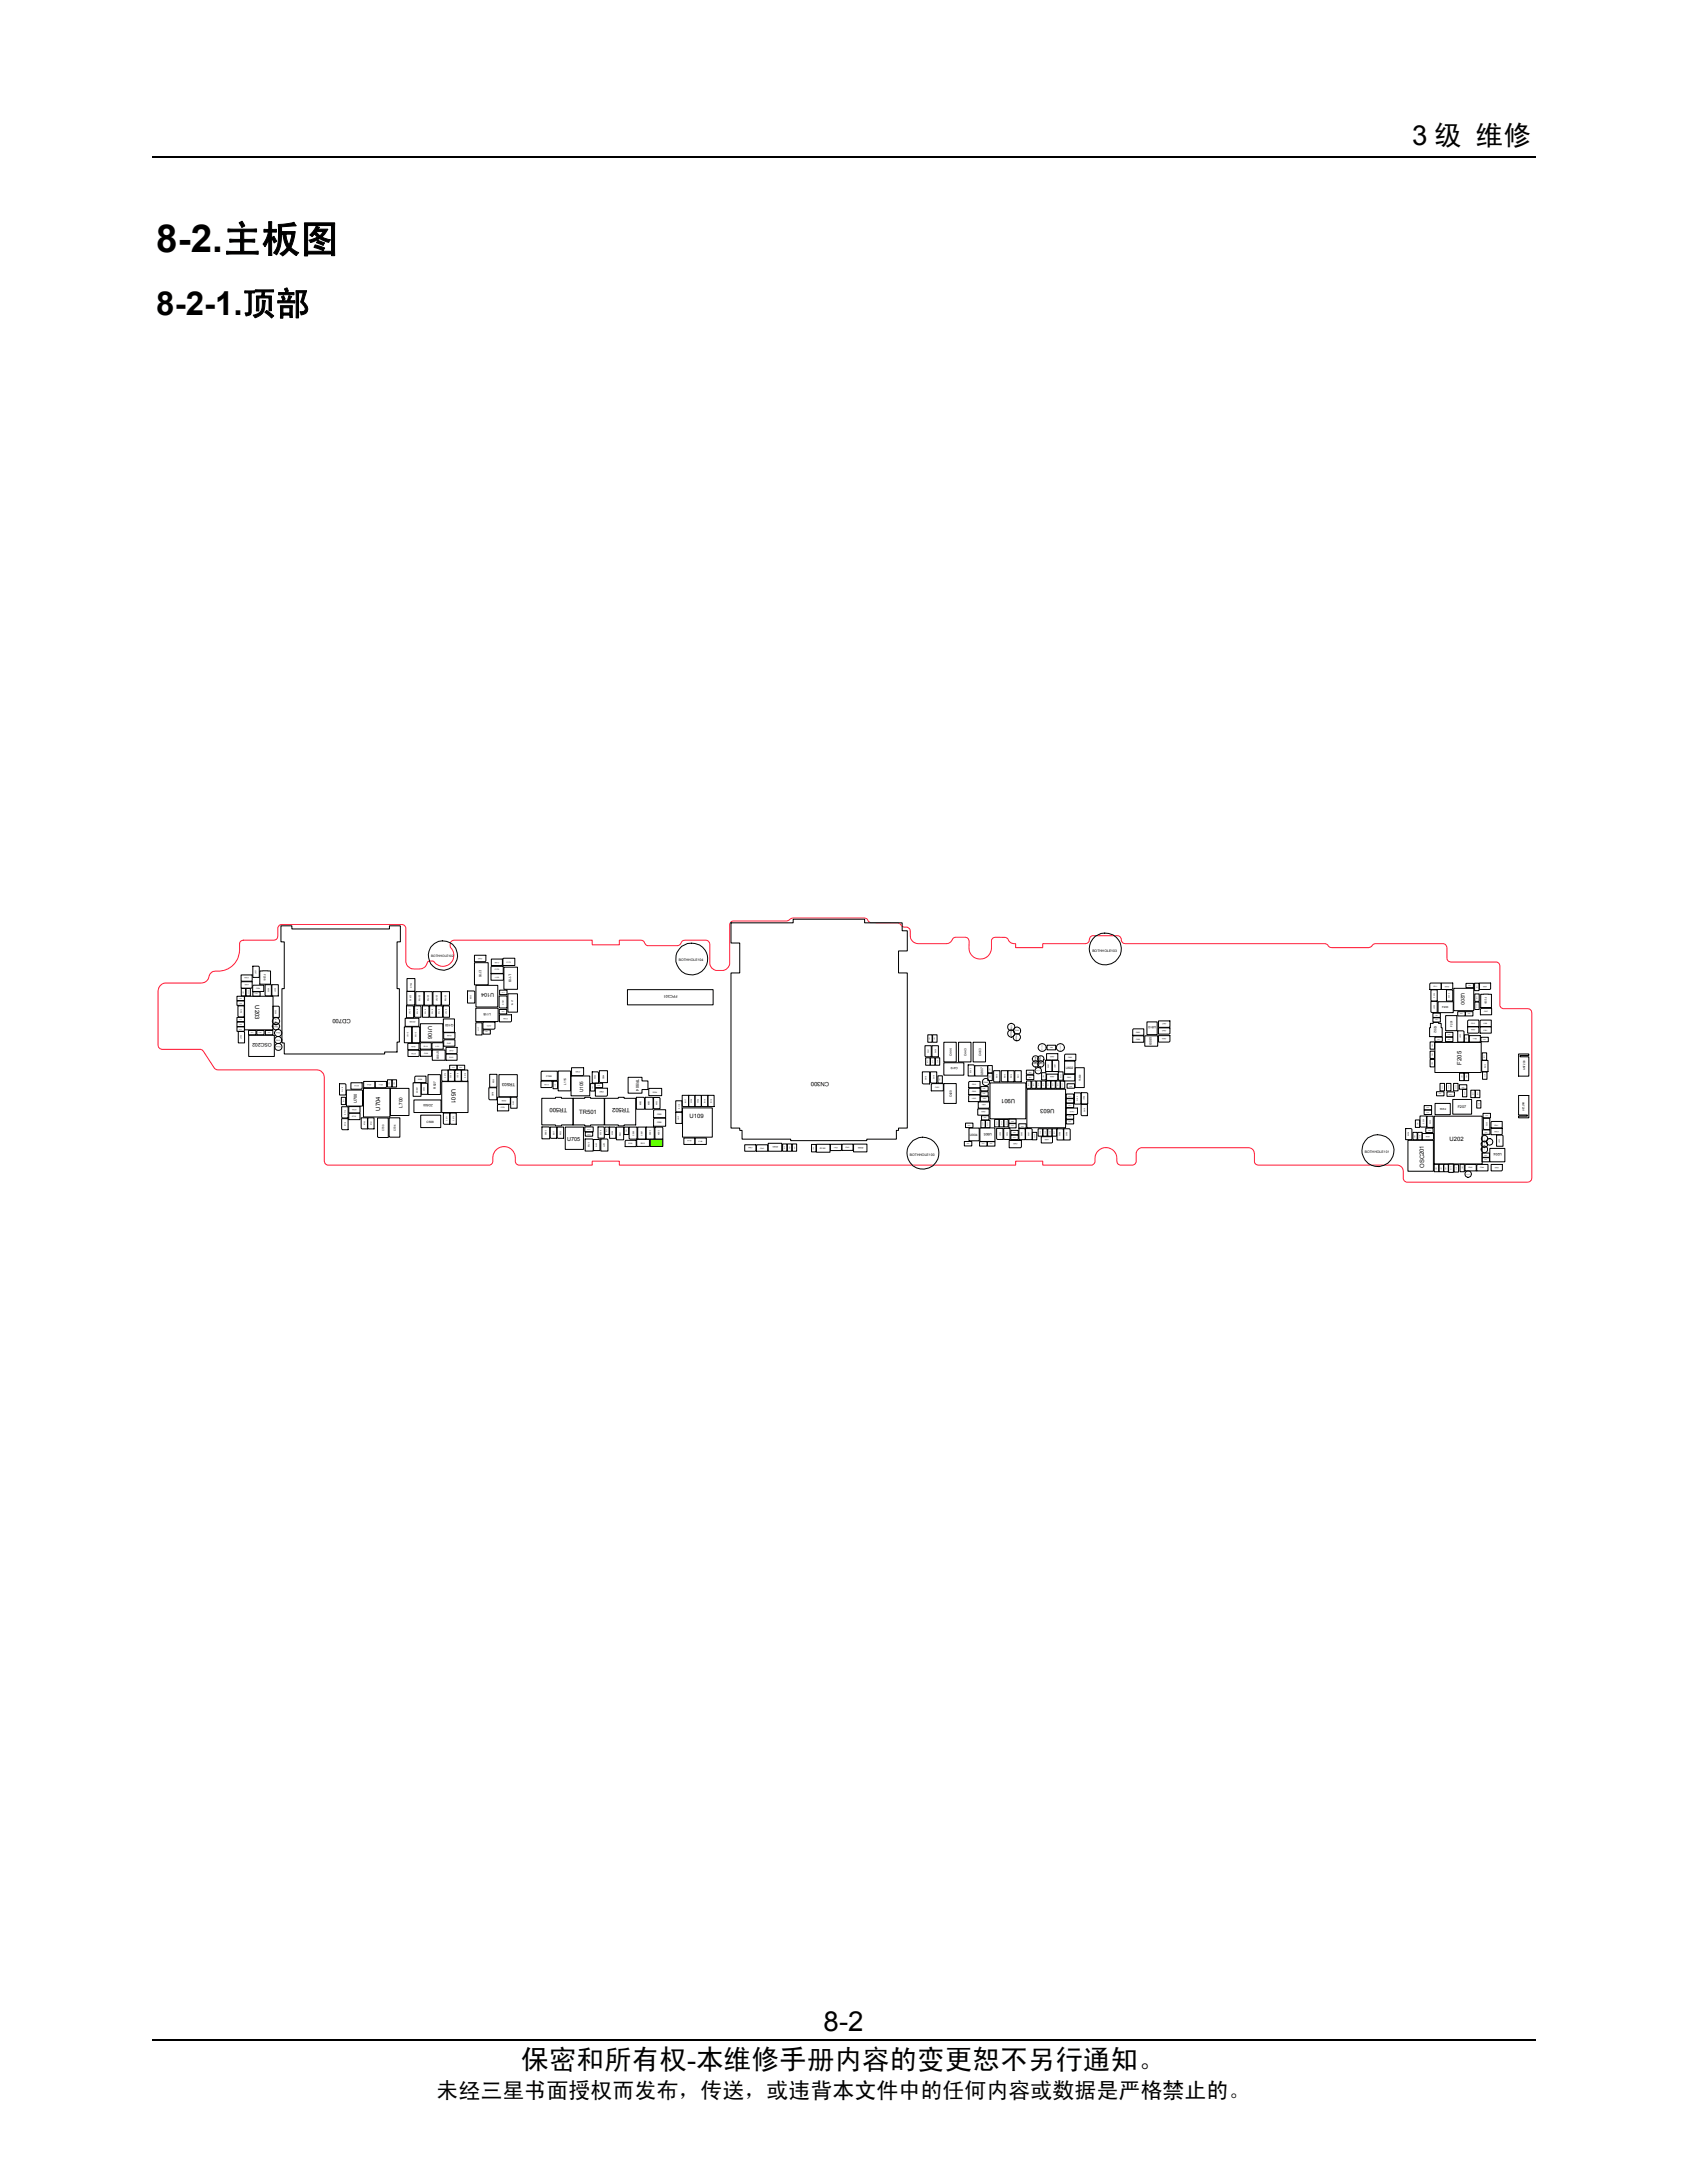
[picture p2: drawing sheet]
<svg xmlns="http://www.w3.org/2000/svg" width="216mm" height="279mm" viewBox="0 0 216 279" stroke-linecap="round" stroke-linejoin="round" font-family="sans-serif">
<defs><g id="words">
<text font-size="4.9" x="20" y="32.3">8-2.主板图</text>
<text font-size="4.2" x="20" y="40.3">8-2-1.顶部</text>
<g font-size="3.5">
<text x="180.7" y="18.6">3 级 维修</text>
<text x="105.4" y="259.9">8-2</text>
<text x="66.7" y="264.8">保密和所有权-本维修手册内容的变更恕不另行通知。</text>
</g>
<text font-size="2.8" x="55.9" y="268.6">未经三星书面授权而发布，传送，或违背本文件中的任何内容或数据是严格禁止的。</text>
<g font-size=".8">
<text x="32.7" y="128.7" transform="rotate(90 32.7 128.7)">U203</text>
<text x="44.9" y="130.4" transform="rotate(-180 44.9 130.4)">CD700</text>
<text x="187" y="136.3" transform="rotate(-90 187 136.3)">F205</text>
<text x="48.6" y="142.1" transform="rotate(-90 48.6 142.1)">U704</text>
<text x="57.8" y="139.4" transform="rotate(90 57.8 139.4)">U501</text>
<text x="72.6" y="141.8" transform="rotate(-180 72.6 141.8)">TR500</text>
<text x="74.1" y="142.6">TR501</text>
<text x="80.6" y="141.8" transform="rotate(-180 80.6 141.8)">TR502</text>
<text x="88.2" y="143.1">U109</text>
<text x="106.1" y="138.5" transform="rotate(-180 106.1 138.5)">CN300</text>
<text x="129.9" y="140.6" transform="rotate(-180 129.9 140.6)">U901</text>
<text x="135" y="141.9" transform="rotate(-180 135 141.9)">U603</text>
<text x="182.3" y="149.5" transform="rotate(-90 182.3 149.5)">OSC201</text>
<text x="185.5" y="146">U202</text>
</g>
<g font-size=".7">
<text x="54.8" y="131.3" transform="rotate(90 54.8 131.3)">U106</text>
<text x="63.2" y="127.1" transform="rotate(-180 63.2 127.1)">U104</text>
<text x="34.8" y="133.5" transform="rotate(-180 34.8 133.5)">OSC202</text>
<text x="72.6" y="146">U705</text>
</g>
<g font-size=".6">
<text x="187" y="127.1" transform="rotate(90 187 127.1)">U200</text>
<text x="51.5" y="141.8" transform="rotate(-90 51.5 141.8)">L700</text>
<text x="65.9" y="138.6" transform="rotate(-180 65.9 138.6)">TR503</text>
<text x="74.6" y="139.8" transform="rotate(-90 74.6 139.8)">U105</text>
</g>
<g font-size=".5">
<text x="86.7" y="127.4" transform="rotate(-180 86.7 127.4)">FPC301</text>
<text x="45.7" y="141.2" transform="rotate(-90 45.7 141.2)">U700</text>
<text x="81.4" y="138.1" transform="rotate(90 81.4 138.1)">TR504</text>
<text x="186.6" y="141.9">F207</text>
</g>
<g font-size=".4">
<text x="55.2" y="122.5">BOTHHOLE102</text>
<text x="61.3" y="124.1" transform="rotate(90 61.3 124.1)">L116</text>
<text x="65.1" y="124.7" transform="rotate(90 65.1 124.7)">L119</text>
<text x="86.9" y="123">BOTHHOLE104</text>
<text x="139.8" y="121.8">BOTHHOLE103</text>
<text x="58" y="131" transform="rotate(-180 58 131)">Q100</text>
<text x="62.8" y="129.6" transform="rotate(-180 62.8 129.6)">L118</text>
<text x="148" y="131.4" transform="rotate(-180 148 131.4)">U810</text>
<text x="183.5" y="131.3" transform="rotate(90 183.5 131.3)">F202</text>
<text x="184.6" y="129.1">F203</text>
<text x="185.9" y="131.4" transform="rotate(-90 185.9 131.4)">F201</text>
<text x="55.9" y="134.5" transform="rotate(90 55.9 134.5)">U108</text>
<text x="121.8" y="135.2" transform="rotate(-90 121.8 135.2)">C444</text>
<text x="122.6" y="136.6" transform="rotate(-180 122.6 136.6)">C419</text>
<text x="123.7" y="135.2" transform="rotate(-90 123.7 135.2)">C443</text>
<text x="125.6" y="135.2" transform="rotate(-90 125.6 135.2)">C463</text>
<text x="125.8" y="137.6" transform="rotate(-90 125.8 137.6)">U907</text>
<text x="136.4" y="136.8">U602</text>
<text x="147.1" y="132.7" transform="rotate(90 147.1 132.7)">U809</text>
<text x="54.6" y="143.7">C568</text>
<text x="55.4" y="141.4" transform="rotate(-180 55.4 141.4)">ZD500</text>
<text x="55.8" y="139.3" transform="rotate(-90 55.8 139.3)">R527</text>
<text x="72.4" y="138.9" transform="rotate(-90 72.4 138.9)">L115</text>
<text x="121.8" y="140.5" transform="rotate(-90 121.8 140.5)">C420</text>
<text x="185.1" y="141.8" transform="rotate(-180 185.1 141.8)">F204</text>
<text x="116.5" y="148">BOTHHOLE100</text>
<text x="124.1" y="145.4">U904</text>
<text x="127" y="145" transform="rotate(-180 127 145)">U905</text>
<text x="174.7" y="147.5">BOTHHOLE101</text>
<text x="192.2" y="147.6" transform="rotate(-180 192.2 147.6)">U204</text>
</g>
<g font-size=".3">
<text x="33.8" y="124.7" transform="rotate(90 33.8 124.7)">F206</text>
<text x="65.5" y="128" transform="rotate(90 65.5 128)">L114</text>
<text x="190" y="127.7" transform="rotate(90 190 127.7)">F200</text>
<text x="69.9" y="137.8">C166</text>
<text x="195.2" y="137" transform="rotate(-90 195.2 137)">ANT200</text>
<text x="138.3" y="138.4" transform="rotate(-90 138.3 138.4)">TA600</text>
<text x="194.8" y="141" transform="rotate(90 194.8 141)">ANT201</text>
<text x="49.2" y="144.8" transform="rotate(-90 49.2 144.8)">C700</text>
<text x="50.6" y="144.8" transform="rotate(-90 50.6 144.8)">C704</text>
</g>
<g font-size=".2">
<text x="31.8" y="125.1" transform="rotate(-180 31.8 125.1)">C260</text>
<text x="31.8" y="126" transform="rotate(-180 31.8 126)">L205</text>
<text x="32.7" y="124.1" transform="rotate(90 32.7 124.1)">L207</text>
<text x="61.7" y="122.6" transform="rotate(-180 61.7 122.6)">C165</text>
<text x="63.3" y="124.2">C170</text>
<text x="63.4" y="125.1">L120</text>
<text x="63.9" y="123.1" transform="rotate(-180 63.9 123.1)">C168</text>
<text x="64.8" y="123.2">C172</text>
<text x="31" y="129.7" transform="rotate(-90 31 129.7)">R212</text>
<text x="32.8" y="126.6">C254</text>
<text x="34.5" y="127" transform="rotate(-90 34.5 127)">C259</text>
<text x="35.2" y="129.2" transform="rotate(90 35.2 129.2)">C250</text>
<text x="35.2" y="130.3" transform="rotate(90 35.2 130.3)">TP207</text>
<text x="35.3" y="127" transform="rotate(-90 35.3 127)">L208</text>
<text x="35.7" y="131.3" transform="rotate(-180 35.7 131.3)">TP212</text>
<text x="52.4" y="129.2" transform="rotate(90 52.4 129.2)">C707</text>
<text x="52.5" y="127.3" transform="rotate(90 52.5 127.3)">ZD702</text>
<text x="52.7" y="126.4" transform="rotate(-90 52.7 126.4)">D702</text>
<text x="53.2" y="130.7" transform="rotate(-180 53.2 130.7)">ZD100</text>
<text x="53.4" y="129.2" transform="rotate(90 53.4 129.2)">R736</text>
<text x="53.6" y="127.4" transform="rotate(90 53.6 127.4)">ZD705</text>
<text x="54.4" y="129.2" transform="rotate(90 54.4 129.2)">R734</text>
<text x="54.7" y="127.4" transform="rotate(90 54.7 127.4)">ZD706</text>
<text x="55.3" y="129.2" transform="rotate(90 55.3 129.2)">R733</text>
<text x="55.8" y="127.4" transform="rotate(90 55.8 127.4)">ZD707</text>
<text x="56.1" y="129.2" transform="rotate(90 56.1 129.2)">R735</text>
<text x="56.9" y="127.4" transform="rotate(90 56.9 127.4)">ZD708</text>
<text x="57" y="129.2" transform="rotate(90 57 129.2)">R737</text>
<text x="60.2" y="127.3" transform="rotate(90 60.2 127.3)">C159</text>
<text x="61.2" y="131.4" transform="rotate(90 61.2 131.4)">L117</text>
<text x="62.9" y="131.2" transform="rotate(-180 62.9 131.2)">C171</text>
<text x="64.5" y="128.6" transform="rotate(-90 64.5 128.6)">C161</text>
<text x="65" y="130.2" transform="rotate(-180 65 130.2)">C164</text>
<text x="129.3" y="131.9" transform="rotate(90 129.3 131.9)">TP209</text>
<text x="129.5" y="131.8" transform="rotate(-90 129.5 131.8)">TP211</text>
<text x="149.3" y="131" transform="rotate(-180 149.3 131)">C827</text>
<text x="149.3" y="131.9" transform="rotate(-180 149.3 131.9)">C845</text>
<text x="183.4" y="126.3">C211</text>
<text x="183.6" y="127.7" transform="rotate(-90 183.6 127.7)">C204</text>
<text x="183.6" y="129.1" transform="rotate(-90 183.6 129.1)">L202</text>
<text x="185.4" y="127.2" transform="rotate(90 185.4 127.2)">C205</text>
<text x="185.5" y="126.1" transform="rotate(-180 185.5 126.1)">R205</text>
<text x="188.3" y="131.1">C212</text>
<text x="188.8" y="131.7" transform="rotate(-180 188.8 131.7)">C220</text>
<text x="189.9" y="131.9">C221</text>
<text x="189.9" y="131.1">L206</text>
<text x="189.9" y="129.6">C207</text>
<text x="190.3" y="126.1" transform="rotate(-180 190.3 126.1)">L200</text>
<text x="30.8" y="132.5" transform="rotate(90 30.8 132.5)">C247</text>
<text x="35.3" y="133.2">TP215</text>
<text x="36" y="132.1" transform="rotate(-180 36 132.1)">TP213</text>
<text x="36" y="133.9" transform="rotate(-180 36 133.9)">TP214</text>
<text x="52.1" y="132.1" transform="rotate(90 52.1 132.1)">D101</text>
<text x="53.1" y="132.1" transform="rotate(90 53.1 132.1)">D100</text>
<text x="53.2" y="133.8" transform="rotate(-180 53.2 133.8)">R109</text>
<text x="53.2" y="134.7" transform="rotate(-180 53.2 134.7)">R730</text>
<text x="54.2" y="134">R110</text>
<text x="54.3" y="134.9">C196</text>
<text x="55.7" y="134">L121</text>
<text x="57.1" y="137.9" transform="rotate(-90 57.1 137.9)">C570</text>
<text x="57.2" y="133.6">R107</text>
<text x="57.5" y="135.4">R112</text>
<text x="57.6" y="137.4" transform="rotate(90 57.6 137.4)">R523</text>
<text x="57.8" y="132.5" transform="rotate(-180 57.8 132.5)">R108</text>
<text x="58.1" y="134.3" transform="rotate(-180 58.1 134.3)">C195</text>
<text x="58.5" y="137.4" transform="rotate(90 58.5 137.4)">R521</text>
<text x="59.6" y="137.9" transform="rotate(-90 59.6 137.9)">R516</text>
<text x="74.2" y="137.1" transform="rotate(-180 74.2 137.1)">C163</text>
<text x="76.1" y="137.6" transform="rotate(90 76.1 137.6)">C562</text>
<text x="118.9" y="134.8" transform="rotate(-90 118.9 134.8)">C441</text>
<text x="119.8" y="134.8" transform="rotate(-90 119.8 134.8)">C439</text>
<text x="124.2" y="136.7" transform="rotate(90 124.2 136.7)">C926</text>
<text x="129.8" y="132">TP210</text>
<text x="130" y="132.4" transform="rotate(90 130 132.4)">TP208</text>
<text x="134.1" y="136.2" transform="rotate(90 134.1 136.2)">L602</text>
<text x="134.9" y="135.2" transform="rotate(-180 134.9 135.2)">C625</text>
<text x="134.9" y="137.8" transform="rotate(-180 134.9 137.8)">C626</text>
<text x="135" y="136.2" transform="rotate(90 135 136.2)">L601</text>
<text x="136.7" y="135.4">C602</text>
<text x="145.4" y="133.1">C828</text>
<text x="145.4" y="132.2">R803</text>
<text x="149.3" y="132.9" transform="rotate(-180 149.3 132.9)">C829</text>
<text x="186.8" y="132.4" transform="rotate(90 186.8 132.4)">C267</text>
<text x="189" y="132.9" transform="rotate(-180 189 132.9)">R211</text>
<text x="190.1" y="136.7" transform="rotate(-90 190.1 136.7)">R213</text>
<text x="43.7" y="139.2" transform="rotate(90 43.7 139.2)">R713</text>
<text x="44.3" y="142.6" transform="rotate(-90 44.3 142.6)">R714</text>
<text x="45.1" y="143">R712</text>
<text x="45.6" y="142" transform="rotate(-180 45.6 142)">R702</text>
<text x="45.9" y="138.9" transform="rotate(-180 45.9 138.9)">R715</text>
<text x="47.5" y="138.7" transform="rotate(-180 47.5 138.7)">R710</text>
<text x="49" y="138.7" transform="rotate(-180 49 138.7)">R711</text>
<text x="53.5" y="139.9" transform="rotate(-90 53.5 139.9)">ZD501</text>
<text x="53.5" y="138.2">R520</text>
<text x="54.2" y="139.1" transform="rotate(90 54.2 139.1)">C565</text>
<text x="57.3" y="143.4" transform="rotate(-90 57.3 143.4)">C571</text>
<text x="58.1" y="143.4" transform="rotate(-90 58.1 143.4)">C572</text>
<text x="63.2" y="140.3" transform="rotate(-90 63.2 140.3)">C576</text>
<text x="63.2" y="138.6" transform="rotate(-90 63.2 138.6)">R532</text>
<text x="64.1" y="141.8">C574</text>
<text x="64.8" y="140.8" transform="rotate(-180 64.8 140.8)">R528</text>
<text x="65.7" y="140.9" transform="rotate(90 65.7 140.9)">C573</text>
<text x="70.2" y="138.7" transform="rotate(-180 70.2 138.7)">C126</text>
<text x="77.3" y="139.7" transform="rotate(-180 77.3 139.7)">C561</text>
<text x="77.3" y="138.1" transform="rotate(-90 77.3 138.1)">C564</text>
<text x="81.9" y="140.9" transform="rotate(90 81.9 140.9)">C558</text>
<text x="83" y="140.9" transform="rotate(90 83 140.9)">C559</text>
<text x="83.6" y="139.9">R524</text>
<text x="84" y="140.9" transform="rotate(90 84 140.9)">C566</text>
<text x="84.1" y="142.6">C555</text>
<text x="84.1" y="143.7">C556</text>
<text x="86.8" y="142.8" transform="rotate(90 86.8 142.8)">C197</text>
<text x="87" y="141.9" transform="rotate(-90 87 141.9)">R115</text>
<text x="87.8" y="141.2" transform="rotate(-90 87.8 141.2)">R117</text>
<text x="88.4" y="140.6" transform="rotate(90 88.4 140.6)">R325</text>
<text x="89.3" y="140.6" transform="rotate(90 89.3 140.6)">R324</text>
<text x="90.3" y="141.2" transform="rotate(-90 90.3 141.2)">R118</text>
<text x="91.1" y="141.2" transform="rotate(-90 91.1 141.2)">R119</text>
<text x="118.6" y="138.2" transform="rotate(-90 118.6 138.2)">C415</text>
<text x="119.6" y="138.2" transform="rotate(-90 119.6 138.2)">C418</text>
<text x="119.7" y="139.2">C421</text>
<text x="124.4" y="139.8">C909</text>
<text x="124.4" y="138.9">C910</text>
<text x="124.4" y="140.7">L903</text>
<text x="125.8" y="138.6">TP900</text>
<text x="126.1" y="142.2" transform="rotate(-180 126.1 142.2)">C903</text>
<text x="126.2" y="141.3" transform="rotate(-180 126.2 141.3)">L901</text>
<text x="127.7" y="138" transform="rotate(-90 127.7 138)">R914</text>
<text x="128.7" y="138" transform="rotate(-90 128.7 138)">R913</text>
<text x="129.5" y="138" transform="rotate(-90 129.5 138)">R912</text>
<text x="130.4" y="138" transform="rotate(-90 130.4 138)">R911</text>
<text x="136.6" y="138">C603</text>
<text x="137.5" y="142.1" transform="rotate(-180 137.5 142.1)">C615</text>
<text x="137.8" y="140.3" transform="rotate(90 137.8 140.3)">C612</text>
<text x="138.7" y="140.3" transform="rotate(90 138.7 140.3)">R601</text>
<text x="138.9" y="142.3" transform="rotate(-90 138.9 142.3)">C619</text>
<text x="182.3" y="143.8" transform="rotate(-90 182.3 143.8)">C230</text>
<text x="183.1" y="143.9" transform="rotate(-90 183.1 143.9)">C232</text>
<text x="44.3" y="144.1" transform="rotate(-90 44.3 144.1)">R716</text>
<text x="46.8" y="144" transform="rotate(-90 46.8 144)">R703</text>
<text x="47.6" y="144" transform="rotate(-90 47.6 144)">R701</text>
<text x="69.8" y="144.7" transform="rotate(90 69.8 144.7)">C563</text>
<text x="70.9" y="145.2" transform="rotate(-90 70.9 145.2)">R517</text>
<text x="71.8" y="145.2" transform="rotate(-90 71.8 145.2)">R522</text>
<text x="75.3" y="146.2" transform="rotate(90 75.3 146.2)">C705</text>
<text x="76.3" y="146.3" transform="rotate(90 76.3 146.3)">C578</text>
<text x="76.8" y="144.7" transform="rotate(90 76.8 144.7)">R529</text>
<text x="77.3" y="146.3" transform="rotate(90 77.3 146.3)">C577</text>
<text x="78.3" y="144.7" transform="rotate(90 78.3 144.7)">R525</text>
<text x="79.4" y="145.4" transform="rotate(-90 79.4 145.4)">R531</text>
<text x="80.4" y="146.4">R533</text>
<text x="81.1" y="145.4" transform="rotate(-90 81.1 145.4)">C560</text>
<text x="82" y="146.4">R515</text>
<text x="82.2" y="145.4" transform="rotate(-90 82.2 145.4)">C557</text>
<text x="83.1" y="144.7" transform="rotate(90 83.1 144.7)">C553</text>
<text x="84.2" y="144.7" transform="rotate(90 84.2 144.7)">C554</text>
<text x="84.3" y="146.2" transform="rotate(-180 84.3 146.2)">R519</text>
<text x="88.5" y="146" transform="rotate(-180 88.5 146)">R116</text>
<text x="89.4" y="146.2">C198</text>
<text x="96.3" y="146.8" transform="rotate(-180 96.3 146.8)">C340</text>
<text x="97.3" y="147">C343</text>
<text x="99.6" y="146.7" transform="rotate(-180 99.6 146.7)">ZD303</text>
<text x="104.9" y="147.1">ZD300</text>
<text x="107.2" y="146.8" transform="rotate(-180 107.2 146.8)">C341</text>
<text x="108.2" y="146.9">C342</text>
<text x="110.5" y="146.8" transform="rotate(-180 110.5 146.8)">ZD302</text>
<text x="128.1" y="145.4" transform="rotate(-90 128.1 145.4)">L902</text>
<text x="129" y="145.4" transform="rotate(-90 129 145.4)">C904</text>
<text x="130.2" y="146.3" transform="rotate(-180 130.2 146.3)">C451</text>
<text x="130.7" y="144.9" transform="rotate(90 130.7 144.9)">C902</text>
<text x="131.6" y="144.9" transform="rotate(90 131.6 144.9)">L900</text>
<text x="134.2" y="145.8" transform="rotate(-180 134.2 145.8)">L600</text>
<text x="135.6" y="144.9" transform="rotate(90 135.6 144.9)">R603</text>
<text x="136.4" y="144.9" transform="rotate(90 136.4 144.9)">R602</text>
<text x="180.2" y="144.9" transform="rotate(90 180.2 144.9)">R206</text>
<text x="183" y="145.4" transform="rotate(-180 183 145.4)">C238</text>
<text x="187.9" y="149.5">C246</text>
<text x="189.4" y="149.5">C244</text>
<text x="190.4" y="144.1" transform="rotate(-90 190.4 144.1)">C235</text>
<text x="191.3" y="144.1">C241</text>
<text x="191.8" y="144.7" transform="rotate(-180 191.8 144.7)">C286</text>
<text x="191.8" y="149.4" transform="rotate(-180 191.8 149.4)">C285</text>
<text x="191.8" y="145.7" transform="rotate(90 191.8 145.7)">C287</text>
</g>
</g></defs>
<path d="M19.5 20.1h177" fill="none" stroke="#000" stroke-width=".25"/>
<path d="M19.5 261.1h177" fill="none" stroke="#000" stroke-width=".17"/>
<path d="M20.5 126.2l.3-.3 .3-.1h4.7a1.16 1.16 0 0 0 1.1-1.1l.1-.2a1.13 1.13 0 0 1 1.1-.2 2.74 2.74 0 0 0 2.6-2.7v-.9l.4-.4h3.9h.3l.3-.5v-1.1l.2-.3 .3-.1h15.3l.3 .1 .2 .3v4.5a1.02 1.02 0 0 0 1.1 .8h.9a1.2 1.2 0 0 0 .9-1h.7a1.41 1.41 0 0 0 2.1 .3 1.41 1.41 0 0 0 0-2.1 .66 .66 0 0 1 .4-.9h17.8v.6h3.5v-.6h2.7l.3 .1 .3 .5 .3 .1h3.8l.3-.1 .2-.4 .3-.1 2.9-.1 .3 .2 .1 .3v2.6l.3 .5 .5 .3 1.1-.1a1.03 1.03 0 0 0 .7-.7v-5v-.2l.3-.3h7l.7-.4h9.3l.3 .2a.6 .6 0 0 0 .5 .4l3.6 .1 .4 .4 .6 .1 .3 .2 .1 .9a1.01 1.01 0 0 0 1 1h3.8l.4-.3 .2-.4 .3-.1h1.3l.4 .2 .1 .3v.8a1.44 1.44 0 0 0 1.4 1.4 1.44 1.44 0 0 0 1.5-1.3v-1l.2-.4h.3h1.2l.4 .2a.87 .87 0 0 0 1 .6v.5h3.4v-.5h5.5a.53 .53 0 0 0 .5-.6l.2-.3 .2-.1h3.3a.61 .61 0 0 1 .4 .6l.2 .3 .3 .1h25.6l.3 .1 .2 .3 .3 .1h4.7l.9-.5h8.8l.1 .1 .3 .3v1.5l.2 .3 .3 .1h5.8a.52 .52 0 0 1 .5 .5v5.1l.1 .3 .3 .1h3.1l.5 .2v.3v21.4l-.2 .2-.3 .1h-15.5l-.3-.1-.1-.3-.1-1.3a.79 .79 0 0 0-.6-.5h-17.9l-.2-.1-.2-.2-.1-1.1-.1-.5-.2-.2-.3-.1h-13.9l-.3 .1-.2 .4-.1 1.3-.2 .3-.2 .1h-1.7l-.3-.2-.1-.3a1.44 1.44 0 0 0-1.4-1.7 1.44 1.44 0 0 0-1.4 1.8l-.1 .2-.3 .2h-6.3v-.5h-3.4v.5h-50.7v-.5h-3.5v.5h-9.4l-.4-.2-.1-.2a1.5 1.5 0 0 0-.5-1.6 1.5 1.5 0 0 0-1.7-.1 1.85 1.85 0 0 0-.7 1.8l-.3 .3h-20.8l-.2-.1-.1-.1-.1-.3v-10.7a.96 .96 0 0 0-1-1h-12.7l-.4-.2-1.5-2.3-5.2-.1a.6 .6 0 0 1-.5-.5v-7l.1-.4z" fill="none" stroke="#ff1834" stroke-width=".13"/>
<g fill="none" stroke="#000" stroke-width=".13">
<path d="M36 118.5h1.4v.4h12.4v-.4h1.4v2h-.4v6h.3v6.9h-.3v1.2h-1.6v.3h-12.8v-1.4h-.3v-7h.3v-6h-.4zM93.6 118.1h7.9v-.5h9.2v.5h4.8v1h.6v2.6h-1.1v2.8h1.1v19.9h-1.1v.3h-.3v1.1h-3.8v.2h-9.7v-.2h-6.2v-1.1h-.3v-.3h-1.1v-19.9h1.1v-3.8h-1.1zM30.3 127.5h1v.6h-1zM30.3 128.1h1v.6h-1zM30.3 130.2h1v.5h-1zM30.3 130.8h1v.6h-1zM30.3 131.4h1v.6h-1zM30.5 128.7h.8v1.5h-.7l-.1-.1zM30.5 132h.7l.1 .1v1.4h-.8zM30.9 124.8h1.4v.7l-.1 .1h-1.3zM30.9 125.6h1.4v.8l-.1 .1h-1.3zM30.9 126.5h.5v1h-.5z"/>
<path d="M31.5 126.5h.5v1h-.5zM31.8 131.9h1v.5h-1zM31.8 132.5h3.3v2.7h-3.3zM32.4 126.9h.9v.6h-.9zM32.4 123.7h.7l.1 .1v1.3h-.8zM32.4 126.1h1.4v.8h-1.5v-.7zM32.9 131.9h.9v.5h-.9zM33.2 124.3h1.4v1.7h-1.4zM33.9 126h.8v1.5h-.7l-.1-.1zM34 131.9h.9v.5h-.9zM34.8 126h.8v1.5h-.7l-.1-.1zM34.9 128.8h.7l.1 .1v1.3h-.8z"/>
<path d="M49.6 138.2h.5v.9h-.5zM50 139.3h2.3v3.5h-2.3zM50.2 138.2h.6v.9h-.6zM51.7 131.4h1v2.1h-1zM52 128.7h.8l.1 .1v1.5h-.9zM52.1 125.2h1v1.7h-1zM52.2 133.5h1.4v.7l-.1 .1h-1.3zM52.8 131.4h.9v2.1h-.9zM53.8 134.5l.1-.1h1.3v.8h-1.4zM53.9 133.5h1.3v.8h-1.4v-.7zM53.9 138.6h.7l.1 .1v1.4h-.8zM55.3 133.6l.1-.1h1.3v.8h-1.4z"/>
<path d="M56.5 137h.9v1.4h-.8l-.1-.1zM56.7 130.4h1.5v1.7h-1.5zM56.8 133.2l.1-.1h1.3v.8h-1.4zM56.8 132.2h1.4v.7l-.1 .1h-1.3zM57.1 134.1h1.4v.7l-.1 .1h-1.3zM57.2 134.9h1.3v.8h-1.4v-.7zM57.5 136.3h1v.6h-1zM58.5 136.3h1v.6h-1zM59.1 137h.8v1.4h-.7l-.1-.1zM59.8 126.8h.9l.1 .1v1.5h-1zM60.7 122.3h1.5v.7l-.1 .1h-1.4zM60.7 123.2h1.8v2.9h-1.8z"/>
<path d="M60.9 130.9h.8v1.6h-.8zM60.9 129h2.8v1.7h-2.8zM61.8 130.8h1.5v.8l-.1 .1h-1.4zM61.8 131.8h1v.6h-1zM62.6 139.2h1v1.6h-.9l-.1-.1zM62.8 124.6h1.6v.9h-1.6zM62.8 123.8l.1-.1h1.5v.9h-1.6zM62.9 122.7h1.4v.8l-.1 .1h-1.3zM63.9 127.5h1v1.5h-.9l-.1-.1zM63.9 129.2h.9v.6h-.9zM63.9 129.9h1.6v.8l-.1 .1h-1.5zM63.9 126.7h1v.6h-1z"/>
<path d="M64.4 122.6h1.5v1h-1.5v-.9zM64.5 123.8h1.7v2.8h-1.7zM65 127.2h1.2v2.3h-1.2zM69.2 138.4h1.5v.7l-.1 .1h-1.4zM69.3 137.2l.1-.1h1.9v1.2h-2zM70.8 138.4h.5v.9h-.5zM71.4 137.1h1.6v2.5h-1.6zM73.1 136.7h1.6v.9l-.1 .1h-1.5zM75.6 138.7h.5v.9h-.5zM75.8 137.2h.7l.1 .1v1.3h-.8zM76.2 138.6h.9v.6h-.9zM76.2 139.3h1.5v.9l-.1 .1h-1.4z"/>
<path d="M76.7 137h1v1.6h-.9l-.1-.1zM80.3 126.7h11v1.9h-11zM118 137.2h1v1.5h-.9l-.1-.1zM118.4 133.8h.8v1.5h-.7l-.1-.1zM118.5 135.4h.5v.9h-.5zM118.7 132.4h.6v1h-.6zM119.1 135.4h.5v.9h-.5zM119.1 137.2h.8v1.4h-.7l-.1-.1zM119.3 133.8h.8v1.5h-.7l-.1-.1zM119.3 138.7h1.4v.9h-1.5v-.8zM119.4 132.4h.5v1h-.5zM119.7 135.4h.6v.9h-.6z"/>
<path d="M120 137.7h.6v.9h-.6zM120.8 136h2.6v1.6h-2.6zM120.8 138.7h1.6v2.5h-1.6zM120.8 133.4h1.6v2.5h-1.6zM122.7 133.4h1.6v2.5h-1.6zM123.9 136.3h.7l.1 .1v1.3h-.8zM124 139.4l.1-.1h1.3v.8h-1.4zM124 138.5l.1-.1h1.3v.8h-1.4zM124.5 133.4h1.6v2.5h-1.6zM126.4 136.4h.6v.9h-.6zM131.4 137.6h.9v.6h-.9zM131.4 137h.9v.5h-.9z"/>
<path d="M131.4 138.3h.5v1h-.5zM132 138.3h.6v1h-.6zM132.7 138.3h.5v1h-.5zM133.3 138.3h.5v1h-.5zM133.8 135.7h.7l.1 .1v1.3h-.8zM133.9 138.3h.5v1h-.5zM133.9 134.9h1.5v.7l-.1 .1h-1.4zM133.9 137.5h1.5v.7l-.1 .1h-1.4zM134.5 138.3h.6v1h-.6zM134.7 135.7h.7l.1 .1v1.3h-.8zM135.1 138.3h.6v1h-.6zM135.7 138.4h.6v.9h-.6z"/>
<path d="M136.2 137.5h1.4v.8h-1.5v-.7zM136.2 135l.1-.1h1.4v.8h-1.5zM137.5 139.9h.7l.1 .1v1.3h-.8zM145 132.6h1.4v.8h-1.4v-.7zM148.3 130.7h1.4v.7l-.1 .1h-1.3zM148.3 132.5h1.4v.8l-.1 .1h-1.3zM148.3 131.6h1.4v.7l-.1 .1h-1.3zM183 125.9l.1-.1h1.3v.8h-1.4zM183 135.6h.6v.9h-.6zM183 133.4h.6v.9h-.6zM183 134.5h.6v1h-.6zM183.1 131h.3v-.1h.7v.1h.3v.5h.2v1.2h-1.6v-1.2h.1z"/>
<path d="M183.1 126.7h.8v1.4h-.7l-.1-.1zM183.1 128.2h.8v1.4h-.7l-.1-.1zM183.4 130.3h.9v.5h-.9zM183.4 129.7h.9v.5h-.9zM183.6 133.4h6v3.9h-6zM183.6 132.7h1v.6h-1zM183.8 139.7h1v.6h-1zM184 128.2h2v1.4h-2zM184.3 138.7h.6v.9h-.6zM184.5 125.8h1.4v.7l-.1 .1h-1.3zM185 132.1h.9v.6h-.9zM185 132.8h.9v.5h-.9z"/>
<path d="M185 130h1.5v1.9h-1.5zM185.1 138.7h.6v.9h-.6zM185.1 126.7h.7l.1 .1v1.3h-.8zM185.2 139.7h.9v.6h-.9zM186 138.7h.6v.9h-.6zM186.6 129.5h.9v.5h-.9zM186.6 131.9h.7l.1 .1v1.4h-.8zM186.8 138.8h.9v.6h-.9zM186.8 137.4h.6v.9h-.6zM187.2 139.4h.5v1h-.5zM187.4 132.4h.6v1h-.6zM187.4 137.4h.6v.9h-.6z"/>
<path d="M187.6 129.5h.9v.5h-.9zM187.6 125.9h1v.5h-1zM187.8 130.7l.1-.1h1.4v.8h-1.5zM187.8 131.4h1.5v.7l-.1 .1h-1.4zM188 132.5h1.5v.8l-.1 .1h-1.4zM188.2 139.5h.6v1h-.6zM188.7 125.8h.6v1h-.6zM188.7 127.2h.6v1h-.6zM188.7 128.3h.6v.9h-.6zM188.8 139.5h.6v1h-.6zM189.3 125.8h1.5v.7l-.1 .1h-1.4zM189.4 131.5l.1-.1h1.4v.8h-1.5z"/>
<path d="M189.4 130.7l.1-.1h1.4v.8h-1.5zM189.5 129.2l.1-.1h1.3v.8h-1.4zM189.5 127.3h1.4v1.7h-1.4zM189.5 132.8h1v.5h-1zM189.6 135.7h.8v1.5h-.7l-.1-.1zM189.7 134.8h.6v.9h-.6zM189.7 137.2h.6v.9h-.6zM194.3 134.9h1.4v.2h-1.2v.2h1.2v2.4h-1.4zM48.3 143.1h1.4v2.5h-1.3l-.1-.1zM49.8 143.1h1.4v2.4h-1.3l-.1-.1zM53.8 142.7h2.6v1.6h-2.6zM56.7 142.5h.8v1.4h-.7l-.1-.1z"/>
<path d="M57.6 142.5h.8v1.4h-.7l-.1-.1zM63.7 141.5l.1-.1h1.3v.8h-1.4zM65.4 140.4h.7l.1 .1v1.3h-.8zM69.4 144.2h.9l.1 .1v1.5h-1zM70.4 144.3h.8v1.4h-.7l-.1-.1zM74.9 145.8h.9l.1 .1v1.4h-1zM76 145.8h.7l.1 .1v1.4h-.8zM76.9 145.8h.8l.1 .1v1.4h-.9zM80.5 144.3h1v1.5h-.9l-.1-.1zM81.4 140.4h1l.1 .1v1.5h-1.1zM81.5 145.8h1.6v.9h-1.6zM81.6 144.3h1v1.5h-.9l-.1-.1z"/>
<path d="M82.6 140.4h.9l.1 .1v1.5h-1zM82.7 144.3h.9l.1 .1v1.4h-1zM83.6 143.2l.2-.1h1.4v1h-1.6zM83.6 140.5h.8l.1 .1v1.3h-.9zM83.8 142h1.4v1h-1.6v-.9zM83.8 144.3h.9l.1 .1v1.4h-1zM86.5 140.9h.8v1.4h-.7l-.1-.1zM86.5 142.3h.7l.1 .2v1.3h-.8zM87.3 140.2h.8v1.4h-.7l-.1-.1zM87.5 145.7h1.4v.7v.1h-1.4zM88.1 140.2h.7l.1 .1v1.3h-.8zM88.9 145.8l.1-.1h1.4v.8h-1.5z"/>
<path d="M88.9 140.2h.8l.1 .1v1.3h-.9zM89.8 140.2h.8v1.4h-.7l-.1-.1zM90.6 140.2h.8v1.4h-.7l-.1-.1zM95.3 146.5h1.4v.7v.1h-1.4zM96.8 146.6l.1-.1h1.3v.8h-1.4zM100.2 146.4h.5v.9h-.5zM100.8 146.4h.5v.9h-.5zM101.4 146.4h.6v.9h-.6zM103.9 146.5h.5v.9h-.5zM106.3 146.5h1.4v.7l-.1 .1h-1.3zM107.8 146.5l.1-.1h1.3v.8h-1.4zM123.4 146.1h1v.6h-1z"/>
<path d="M123.6 143.7h.9v.6h-.9zM124.1 140.1h1.3v.9h-1.4v-.7zM125.1 141.9h1.5v.7l-.1 .1h-1.4zM125.2 141h1.4v.7l-.1 .1h-1.3zM125.4 146.1h.9v.6h-.9zM125.5 143.4h.6v.9h-.6zM125.6 142.8h1v.5h-1zM126.1 143.4h.6v.9h-.6zM126.4 146.1h.9v.6h-.9zM127.5 144.4h.9v1.4h-.8l-.1-.1zM128.5 144.4h.8v1.4h-.7l-.1-.1zM129.1 143.8h.9v.6h-.9z"/>
<path d="M129.2 146h1.5v.8l-.1 .1h-1.4zM129.4 144.7h.9v.5h-.9zM129.4 145.3h.9v.5h-.9zM130.4 143.8h.9v.6h-.9zM130.4 144.4h.7l.1 .2v1.3h-.8zM131.2 144.4h.8l.1 .2v1.3h-.9zM132.1 144.9h.6v1h-.6zM132.9 144.5h.5v.9h-.5zM133.3 145.5h1.4v.7l-.1 .1h-1.3zM133.5 144.5h.5v.9h-.5zM134.1 144.5h.5v.9h-.5zM134.7 144.5h.5v.9h-.5z"/>
<path d="M136.5 141.8h1.4v.7l-.1 .1h-1.3zM136.5 142.7h.9v.5h-.9zM136.5 143.3h.9v.6h-.9zM136.5 140.6h.9v.6h-.9zM136.5 140h.9v.6h-.9zM136.5 141.2h.9v.6h-.9zM138.4 141.4h.8v1.4h-.7l-.1-.1zM179.9 144.4h.7l.1 .1v1.4h-.8zM180.2 145.9h3.2v4h-3.2zM180.8 144.9h.6v1h-.6zM181.1 143.3h.6v1h-.6zM181.4 144.9h.6v1h-.6z"/>
<path d="M181.7 142.8h.9v1.5h-.8l-.1-.2zM182 145.1h1.5v.7l-.1 .1h-1.4zM182.3 141.5h.9v.6h-.9zM182.3 142.1h.9v.5h-.9zM182.5 144.4h.9v.6h-.9zM182.6 142.9h.8v1.4h-.7l-.1-.1zM183.6 149h.5v1h-.5zM183.7 141.2h1.9v1.5h-1.9zM184.2 149h.5v1h-.5zM184.8 149h.6v1h-.6zM185.4 149h.6v1.1h-.6zM185.9 140.7h2.4v1.9h-2.4z"/>
<path d="M186.1 149.1h.6v.9h-.6zM186.9 149h.5v1h-.5zM187.5 149.1l.1-.1h1.3v.9h-1.4zM189 140.9h.5v.9h-.5zM189 149.1l.1-.1h1.3v.9h-1.4zM189.7 147.6h.9v.5h-.9zM189.7 148.2h.9v.5h-.9zM189.7 144.6h1v.6h-1zM189.8 142.5h.9v.6h-.9zM189.8 143.1h.9v1.5h-.8l-.1-.1zM190.8 144.4h1.5v.7l-.1 .1h-1.4zM190.8 149h1.5v.8l-.1 .1h-1.4z"/>
<path d="M190.9 143.5h1.4v.9h-1.5v-.8zM191.5 145.3h.8l.1 .1v1.3h-.9zM194.3 140.2h1.4v2.9h-1.4v-.2h1.2v-.2h-1.2z"/>
<circle cx="56.7" cy="122.3" r="1.87"/>
<circle cx="88.5" cy="122.7" r="2.03"/>
<circle cx="141.5" cy="121.5" r="2.04"/>
<circle cx="118.1" cy="147.6" r="2.05"/>
<circle cx="176.4" cy="147.3" r="2.04"/>
</g>
<path d="M83.2 145.8h1.6v.9h-1.6z" fill="#60ff00"/>
<g fill="none" stroke="#000" stroke-width=".13">
<path d="M31.3 127.5h3.6v4.3h-3.6zM43.4 138.7h.8l.1 .1v1.3h-.9zM44.3 139.5h2.1v2.1h-2.1zM44.9 138.6h1.4v.7l-.1 .1h-1.3zM46.5 139.3h3.4v3.7h-3.4zM46.5 138.4h1.5v.7l-.1 .1h-1.4zM48 138.4h1.5v.7l-.1 .1h-1.4zM51.9 130.3h1.7v1.1h-1.7zM52.1 126.9h1v1.7h-1zM52.2 134.4h1.5v.7l-.2 .1h-1.3zM52.9 138.6h1v1.7h-1zM53.1 128.7h.7l.1 .1v1.4h-.8z"/>
<path d="M53.1 137.8l.1-.1h1.3v.9h-1.4zM53.2 126.9h1v1.8h-1zM53.8 131h2.9v2.4h-2.9zM54.1 128.7h.7l.1 .1v1.4h-.8zM54.3 126.9h1v1.8h-1zM54.8 137.5h1.6v2.6h-1.6zM55 128.7h.7l.1 .1v1.4h-.8zM55.3 134.4h1.7v1.3h-1.7zM55.4 126.9h1v1.8h-1zM55.8 128.7h.7l.1 .1v1.4h-.8zM56.5 126.9h1v1.8h-1zM56.5 138.4h3.4v4h-3.4z"/>
<path d="M56.7 128.7h.7l.1 .1v1.4h-.8zM57.4 137h.7l.1 .1v1.3h-.8zM58.2 137h.7l.1 .1v1.3h-.8zM60.9 126.1h2.8v2.8h-2.8zM62.7 137.5h.9v1.7h-.9zM63.9 137.5h2.3v2.9h-2.3zM73.1 137.7h2.4v2.6h-2.4zM80.4 137.9h1.8v.4h.7v1.1h-.7v.5h-1.8zM83 139.3h1.7v.9h-1.7zM124.7 136.4h1.7v1.3h-1.7zM125.5 139.7h1v.6h-1zM125.5 139.1h1v.5h-1z"/>
<path d="M126.4 137.4h.6v.9h-.6zM126.7 138.6h4.6v4.6h-4.6zM127.2 137h.8v1.5h-.8v-.1zM128.1 137h.9v1.5h-.8l-.1-.2zM129 137h.8v1.5h-.7l-.1-.2zM129.9 137h.8v1.5h-.7l-.1-.2zM131.4 139.4h5v4.9h-5zM133.3 137.3h.6v.9h-.6zM134 133.8h1.1v.6h-1.1zM135.4 137.2h.7v1.1h-.7zM136.2 135.8h1.4v1.6h-1.4zM136.6 138.7h.9v.6h-.9z"/>
<path d="M137.6 136.7h1.2v2.5h-1.2zM138.4 139.9h.7l.1 .1v1.3h-.8zM145 131.7h1.4v.8h-1.4v-.7zM146.5 132.6h1.7v1.3h-1.7zM146.8 130.8h1.3v1.6h-1.3zM186 126.5h2.6v2.9h-2.6zM43.7 140.4h.5v1h-.5zM43.7 141.7h.8v1.4h-.7l-.1-.1zM43.7 143.2h.8v1.4h-.7l-.1-.1zM44.6 142.6l.1-.1h1.4v.8h-1.5zM44.6 141.6h1.5v.8l-.1 .1h-1.4zM46.2 143.1h.8v1.4h-.7l-.1-.1z"/>
<path d="M47.1 143.1h.8v1.4h-.7l-.1-.1zM53 140.8h3.4v1.6h-3.4zM63.7 140.4h1.6v.9h-1.6zM69.3 140.6h1.8v-.2h.8v.2h1.4v3.4h-1.4v.1h-.8v-.1h-1.8zM71.3 144.3h.8v1.4h-.7l-.1-.1zM72.3 144.3h2.4v2.8h-2.4zM73.4 140.6h1.4v-.2h.8v.2h1.7v3.4h-1.7v.1h-.8v-.1h-1.4zM74.8 144.2h1.1v.6h-1.1zM74.9 144.9h1v.5h-1zM76.5 144.2h.7l.1 .1v1.4h-.8zM77.4 140.6h1.7v-.2h.8v.2h1.5v3.4h-1.5v.1h-.8v-.1h-1.7zM77.4 144.3h.6v.9h-.6z"/>
<path d="M78 144.3h.7l.1 .1v1.3h-.8zM78.9 144.3h.9v1.6h-.9zM79.9 144.3h.5v.9h-.5zM80.1 145.9h1.3v.9h-1.4v-.7zM83.2 145.8h1.6v.9h-1.6zM87.3 141.8h3.9v3.7h-3.9zM98.3 146.3h1.7v1h-1.7zM104.5 146.5h1.7v1h-1.7zM109.2 146.4h1.7v1h-1.7zM124 144.4h1.3v1.6h-1.3zM125.4 144.4h1.9v1.7h-1.9zM125.4 140.4h1.1v.6h-1.1z"/>
<path d="M127.3 143.3h.6v.9h-.6zM127.9 143.3h.6v.9h-.6zM128.5 143.3h.5v.9h-.5zM129.1 143.2h.9v.6h-.9zM135.3 144.5h.7l.1 .1v1.3h-.8zM136.1 144.5h.8l.1 .1v1.3h-.9zM183.6 142.9h6.1v6.1h-6.1zM190.7 147h1.9v1.7h-1.9z"/>
<circle cx="35.3" cy="131.3" r=".46"/>
<circle cx="35.3" cy="130.7" r=".46"/>
<circle cx="35.6" cy="132.2" r=".46"/>
<circle cx="35.6" cy="133.1" r=".46"/>
<circle cx="35.6" cy="134" r=".45"/>
<circle cx="126.2" cy="138.5" r=".46"/>
<circle cx="129.4" cy="132.3" r=".46"/>
<circle cx="129.4" cy="131.4" r=".46"/>
<circle cx="130.1" cy="132.8" r=".45"/>
<circle cx="130.1" cy="131.9" r=".46"/>
<circle cx="132.5" cy="135.5" r=".41"/>
<circle cx="132.5" cy="136.2" r=".41"/>
<circle cx="132.9" cy="137" r=".42"/>
<circle cx="133.2" cy="136.2" r=".41"/>
<circle cx="133.2" cy="135.5" r=".41"/>
<circle cx="133.4" cy="134.1" r=".51"/>
<circle cx="135.7" cy="134.1" r=".51"/>
<circle cx="187.9" cy="150.3" r=".42"/>
<circle cx="190" cy="146.4" r=".41"/>
<circle cx="190" cy="147.1" r=".42"/>
<circle cx="190" cy="145.7" r=".42"/>
<circle cx="190.6" cy="146.1" r=".41"/>
</g>
<use href="#words"/>
</svg>
